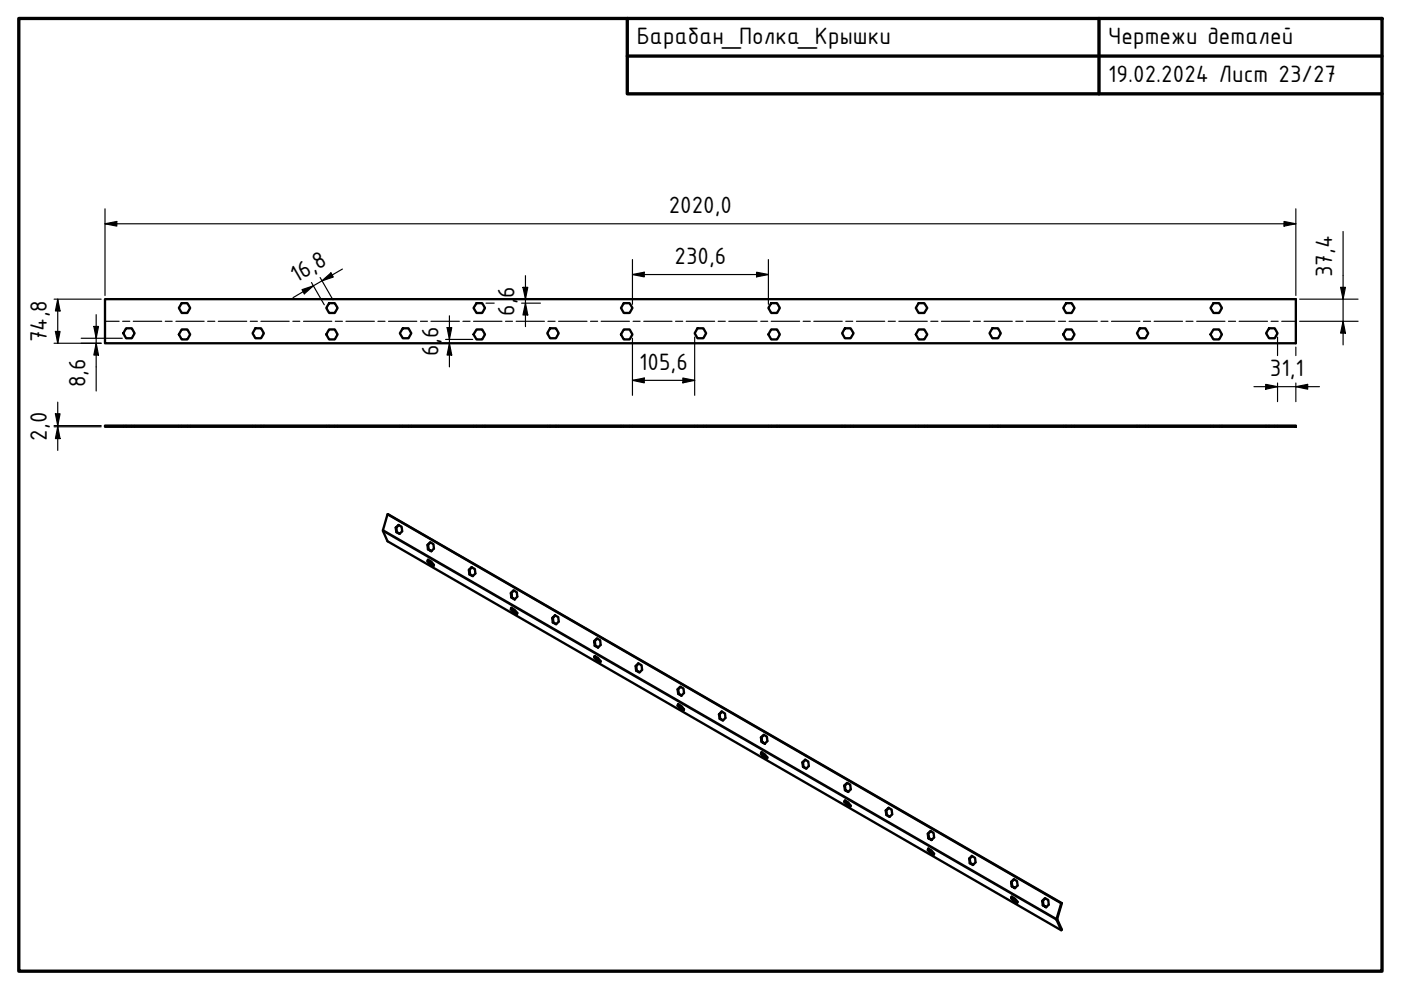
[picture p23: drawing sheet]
<svg xmlns="http://www.w3.org/2000/svg" width="297mm" height="210mm" viewBox="0 0 297 210" stroke-linecap="round" stroke-linejoin="round" font-family="sans-serif">
<defs><g id="words">
<g font-size="5.4">
<text x="135" y="9.3">Барабан_Полка_Крышки</text>
<text x="235" y="9.4">Чертежи деталей</text>
<text x="235" y="17.4">19.02.2024 Лист 23/27</text>
<text x="141.8" y="45.2">2020,0</text>
<text x="143" y="55.9">230,6</text>
<text x="282.4" y="58.8" transform="rotate(-90 282.4 58.8)">37,4</text>
<text x="62.8" y="60" transform="rotate(-30 62.8 60)">16,8</text>
<text x="109.1" y="63.3" transform="rotate(-90 109.1 63.3)">6</text>
<text x="93" y="71.8" transform="rotate(-90 93 71.8)">6</text>
<text x="109.1" y="66.9" transform="rotate(-90 109.1 66.9)">6,</text>
<text x="9.9" y="72.6" transform="rotate(-90 9.9 72.6)">74,8</text>
<text x="93" y="75.4" transform="rotate(-90 93 75.4)">6,</text>
<text x="18.1" y="82.1" transform="rotate(-90 18.1 82.1)">8,6</text>
<text x="135.5" y="78.4">105,6</text>
<text x="269.2" y="79.7">31,1</text>
<text x="9.9" y="93.5" transform="rotate(-90 9.9 93.5)">2,0</text>
</g>
</g></defs>
<!-- layer: Bend Centerline (ISO) -->
<g fill="none" stroke="#000" stroke-width=".25">
<path d="M22.3 68.1h3M26 68.1h1.5M28.3 68.1h6M35 68.1h1.5M37.3 68.1h6M44 68.1h1.5M46.3 68.1h6M53.1 68.1h1.5M55.3 68.1h6M62.1 68.1h1.5M64.3 68.1h6M71.1 68.1h1.5"/>
<path d="M73.3 68.1h6.1M80.1 68.1h1.5M82.4 68.1h6M89.1 68.1h1.5M91.4 68.1h6M98.1 68.1h1.6M100.4 68.1h6M107.2 68.1h1.5M109.4 68.1h6M116.2 68.1h1.5M118.4 68.1h6.1M125.2 68.1h1.5"/>
<path d="M127.5 68.1h6M134.2 68.1h1.5M136.5 68.1h6M143.2 68.1h1.5M145.5 68.1h6M152.3 68.1h1.5M154.5 68.1h6M161.3 68.1h1.5M163.5 68.1h6M170.3 68.1h1.5M172.5 68.1h6.1M179.3 68.1h1.5"/>
<path d="M181.6 68.1h6M188.3 68.1h1.5M190.6 68.1h6M197.3 68.1h1.6M199.6 68.1h6M206.4 68.1h1.5M208.6 68.1h6M215.4 68.1h1.5M217.6 68.1h6.1M224.4 68.1h1.5M226.7 68.1h6M233.4 68.1h1.5"/>
<path d="M235.7 68.1h6M242.4 68.1h1.5M244.7 68.1h6M251.5 68.1h1.4M253.7 68.1h6M260.5 68.1h1.5M262.7 68.1h6M269.5 68.1h1.5M271.7 68.1h3"/>
</g>
<!-- layer: Visible (ISO) -->
<g fill="none" stroke="#000" stroke-width=".49">
<path d="M22.3 63.4h252.4v9.4h-252.4zM26.7 69.6h1.2l.6 1.1-.6 1h-1.2l-.6-1zM38.5 69.8h1.2l.6 1.1-.6 1.1h-1.2l-.6-1.1zM38.5 64.3h1.2l.6 1-.6 1.1h-1.2l-.6-1.1zM54.2 69.6h1.2l.6 1.1-.6 1h-1.2l-.6-1zM69.8 69.8h1.2l.6 1.1-.6 1.1h-1.2l-.6-1.1zM69.8 64.3h1.2l.6 1-.6 1.1h-1.2l-.6-1.1zM85.4 69.6h1.2l.6 1.1-.6 1h-1.2l-.6-1zM101 69.8h1.2l.6 1.1-.6 1.1h-1.2l-.6-1.1zM101 64.3h1.2l.6 1-.6 1.1h-1.2l-.6-1.1zM116.6 69.6h1.3l.6 1.1-.6 1h-1.3l-.6-1zM132.3 69.8h1.2l.6 1.1-.6 1.1h-1.2l-.6-1.1z"/>
<path d="M132.3 64.3h1.2l.6 1-.6 1.1h-1.2l-.6-1.1zM147.9 69.6h1.2l.6 1.1-.6 1h-1.2l-.6-1zM163.5 69.8h1.2l.6 1.1-.6 1.1h-1.2l-.6-1.1zM163.5 64.3h1.2l.6 1-.6 1.1h-1.2l-.6-1.1zM179.1 69.6h1.2l.7 1.1-.7 1h-1.2l-.6-1zM194.8 69.8h1.2l.6 1.1-.6 1.1h-1.2l-.6-1.1zM194.8 64.3h1.2l.6 1-.6 1.1h-1.2l-.6-1.1zM210.4 69.6h1.2l.6 1.1-.6 1h-1.2l-.6-1zM226 69.8h1.2l.6 1.1-.6 1.1h-1.2l-.6-1.1zM226 64.3h1.2l.6 1-.6 1.1h-1.2l-.6-1.1zM241.7 69.6h1.2l.6 1.1-.6 1h-1.2l-.6-1zM257.3 69.8h1.2l.6 1.1-.6 1.1h-1.2l-.7-1.1z"/>
<path d="M257.3 64.3h1.2l.6 1-.6 1.1h-1.2l-.7-1.1zM269.1 69.6h1.2l.6 1.1-.6 1h-1.2l-.7-1zM22.3 90.2h252.4v.3h-252.4zM82.2 109l142.8 82.5M83.9 111.9l.1 .9 .8 .4M84 112.8l.7 .4 .6-.6-.1-.9-.7-.4-.6 .6h.1l.1 .9M84.6 111.3l-.6 .6M90.6 115.5l.6-.5 .7 .4 .1 .9-.6 .6-.7-.4 .8 .3M90.6 119l.6 .7 .1-.1 .6 .3M90.7 116.5l-.1-1h.2l.1 1M90.8 118.7v.2M91.3 115l-.5 .5"/>
<path d="M91.3 119.6l-.5-.7-.2 .1 .1-.3 .7 .4 .6 .7-.1 .3-.7-.4M99.4 120.8l.1 1 .8 .3M99.5 121.8l.7 .4 .6-.6-.1-.9-.7-.4-.6 .5h.2l.1 1M100 120.3l-.4 .5M108.3 125.7l.6-.5 .7 .4 .1 .9-.6 .6-.7-.4 .7 .3M108.3 129.2l.6 .7 .1-.1 .6 .3M108.4 126.7l-.1-1h.1l.1 1M108.5 128.9l-.1 .1M108.9 125.2l-.5 .5M109 129.8l-.6-.8-.1 .2 .1-.3 .7 .4 .6 .7-.1 .3-.7-.4M117.1 131l.1 1 .7 .3M117.2 132l.7 .4 .6-.6-.1-1-.7-.3-.6 .5h.1l.1 1"/>
<path d="M117.7 130.5l-.5 .5M126 135.9l.5-.5 .7 .3 .2 1-.6 .6-.7-.4 .7 .3M126 139.4l.5 .7 .2-.2 .6 .4M126.2 139.1l-.1 .1M126.2 136.9l-.1-1h-.1l.1 1M126.6 135.4l-.5 .5M126.7 139.9l-.6-.7-.1 .2 .1-.3 .7 .4 .6 .7-.2 .3-.7-.4M134.8 141.2l.1 1 .7 .3M135 142.2l-.1-1h-.1l.5-.5 .7 .3 .1 1-.5 .6-.7-.4M135.4 140.7l-.5 .5M143.7 146.2l.5-.6 .7 .4 .1 .9-.5 .6-.7-.4 .7 .4M143.7 149.6l.5 .7 .2-.1 .6 .3"/>
<path d="M143.8 147.1l-.1-.9 .1-.1 .1 1M143.8 149.3l.7 .4 .5 .7-.1 .3-.7-.4M143.8 149.3l-.1 .3 .1-.1 .6 .7M143.8 149.3v.2M144.3 145.6l-.5 .5M152.4 151.4l.2 1 .7 .3M152.7 152.4l-.1-1h-.2l.6-.6 .7 .5 .1 .9-.6 .6-.6-.4M153.1 150.9l-.5 .5M161.3 156.4l.6-.6 .7 .4 .1 .9-.6 .6-.6-.4 .7 .4M161.3 159.8l.6 .7 .1-.1 .7 .3M161.5 157.3l-.2-.9h.2l.1 .9M161.5 159.5v.2"/>
<path d="M162 155.8l-.5 .6M162 160.4l-.5-.7-.2 .1 .2-.3 .6 .4 .6 .7-.1 .3-.7-.4M170.1 161.6l.2 1 .7 .3M170.3 162.6l.6 .4 .6-.6-.1-.9-.7-.4-.6 .5h.2l.1 1M170.8 161.1l-.5 .5M179 166.5l.6-.5 .7 .4 .1 1-.6 .5-.7-.4 .8 .4M179 170l.6 .7 .1-.1 .6 .3M179.2 169.8l-.1 .1M179.2 167.5l-.1-1h-.1l.1 1M179.7 166l-.6 .5M179.7 170.6l-.6-.7-.1 .1 .1-.3 .7 .4 .6 .7-.1 .3-.7-.4M187.8 171.8l.1 1 .8 .3"/>
<path d="M187.9 172.8l.7 .4 .6-.6-.1-.9-.7-.4-.6 .5h.1l.1 1M188.5 171.3l-.6 .5M196.7 176.8l.6-.6 .6 .4 .1 1-.5 .5-.7-.4 .8 .3M196.9 180l-.1 .1M197 177.7l-.2-1v1M197.3 176.2l-.5 .5M196.7 180.2l.6 .7 .1-.1 .6 .4M197.4 180.8l-.6-.7-.1 .1 .1-.3 .7 .4 .5 .7-.1 .3-.6-.4M205.5 182l.1 1 .7 .3M205.7 183l-.2-1 .6-.5 .6 .4 .1 .9-.5 .6-.7-.4M206.1 181.5l-.5 .5M214.4 187l.5-.6 .7 .4 .2 .9-.6 .6-.7-.4 .7 .4"/>
<path d="M214.4 190.4l.5 .7 .2-.1 .6 .3M214.5 187.9l-.1-.9 .2 .9M214.6 190.1l-.1 .2M215 186.4l-.5 .6M215.1 191l-.6-.7-.1 .1 .1-.3 .7 .4 .6 .7-.2 .3-.7-.4M221 191l.5-.6 .7 .4 .2 1-.6 .6-.7-.5 .7 .4M221.1 191.9l-.1-.9h.1l.1 .9M221.6 190.5l-.5 .5M225.1 191.5h-.1l-1 3.3 1 2.4 .1-.1-.9-2.3 .9-3.3-142.9-82.5-1 3.4 1 2.4 142.8 82.4"/>
</g>
<!-- layer: Hidden (ISO) -->
<g fill="none" stroke="#000" stroke-width=".35">
<path d="M26.1 90.2v.1M26.1 90.4v.1M26.7 90.2v.1M26.7 90.4v.1M27.9 90.2v.1M27.9 90.4v.1M28.5 90.2v.1M28.5 90.4v.1M37.9 90.2v.1M37.9 90.4v.1M38.5 90.2v.1M38.5 90.4v.1"/>
<path d="M39.7 90.2v.1M39.7 90.4v.1M40.3 90.2v.1M40.3 90.4v.1M53.6 90.2v.1M53.6 90.4v.1M54.2 90.2v.1M54.2 90.4v.1M55.4 90.2v.1M55.4 90.4v.1M56 90.2v.1M56 90.4v.1"/>
<path d="M69.2 90.2v.1M69.2 90.4v.1M69.8 90.2v.1M69.8 90.4v.1M71 90.2v.1M71 90.4v.1M71.6 90.2v.1M71.6 90.4v.1M84.8 90.2v.1M84.8 90.4v.1M85.4 90.2v.1M85.4 90.4v.1"/>
<path d="M86.6 90.2v.1M86.6 90.4v.1M87.2 90.2v.1M87.2 90.4v.1M100.4 90.2v.1M100.4 90.4v.1M101 90.2v.1M101 90.4v.1M102.2 90.2v.1M102.2 90.4v.1M102.8 90.2v.1M102.8 90.4v.1"/>
<path d="M116 90.2v.1M116 90.4v.1M116.6 90.2v.1M116.6 90.4v.1M117.9 90.2v.1M117.9 90.4v.1M118.5 90.2v.1M118.5 90.4v.1M131.7 90.2v.1M131.7 90.4v.1M132.3 90.2v.1M132.3 90.4v.1"/>
<path d="M133.5 90.2v.1M133.5 90.4v.1M134.1 90.2v.1M134.1 90.4v.1M147.3 90.2v.1M147.3 90.4v.1M147.9 90.2v.1M147.9 90.4v.1M149.1 90.2v.1M149.1 90.4v.1M149.7 90.2v.1M149.7 90.4v.1"/>
<path d="M162.9 90.2v.1M162.9 90.4v.1M163.5 90.2v.1M163.5 90.4v.1M164.7 90.2v.1M164.7 90.4v.1M165.3 90.2v.1M165.3 90.4v.1M178.5 90.2v.1M178.5 90.4v.1M179.1 90.2v.1M179.1 90.4v.1"/>
<path d="M180.3 90.2v.1M180.3 90.4v.1M181 90.2v.1M181 90.4v.1M194.2 90.2v.1M194.2 90.4v.1M194.8 90.2v.1M194.8 90.4v.1M196 90.2v.1M196 90.4v.1M196.6 90.2v.1M196.6 90.4v.1"/>
<path d="M209.8 90.2v.1M209.8 90.4v.1M210.4 90.2v.1M210.4 90.4v.1M211.6 90.2v.1M211.6 90.4v.1M212.2 90.2v.1M212.2 90.4v.1M225.4 90.2v.1M225.4 90.4v.1M226 90.2v.1M226 90.4v.1"/>
<path d="M227.2 90.2v.1M227.2 90.4v.1M227.8 90.2v.1M227.8 90.4v.1M241.1 90.2v.1M241.1 90.4v.1M241.7 90.2v.1M241.7 90.4v.1M242.9 90.2v.1M242.9 90.4v.1M243.5 90.2v.1M243.5 90.4v.1"/>
<path d="M256.6 90.2v.1M256.6 90.4v.1M257.3 90.2v.1M257.3 90.4v.1M258.5 90.2v.1M258.5 90.4v.1M259.1 90.2v.1M259.1 90.4v.1M268.4 90.2v.1M268.4 90.4v.1M269.1 90.2v.1M269.1 90.4v.1"/>
<path d="M270.3 90.2v.1M270.3 90.4v.1M270.9 90.2v.1M270.9 90.4v.1"/>
</g>
<!-- layer: Visible Narrow (ISO) -->
<path d="M81.2 112.6l142.8 82.5 .2-.2M81.2 112.4l143 82.4" fill="none" stroke="#000" stroke-width=".35"/>
<!-- layer: Border (ISO) -->
<path d="M4 3.9h289v202h-289zM133 3.9v16h160M133 11.9h160M233 3.9v16" fill="none" stroke="#000" stroke-width=".71"/>
<!-- layer: Dimension (ISO) -->
<g fill="none" stroke="#000" stroke-width=".25">
<path d="M22.3 47.4l2.5-.4v.9zM22.3 47.4h252.4M22.3 44.3v18.4M66 59.9l2.8 4.7M67.9 58.8l2.7 4.8M68.3 59.5l1.9-1.6 .5 .8zM72.6 57l-10.5 6.1M111.4 58.5v10.8M134.1 58.2l2.5-.5v1zM134.1 58.2h28.8M134.1 55v9.5M160.4 57.7l2.5 .5-2.5 .5z"/>
<path d="M162.9 55v9.5M272.2 47l2.5 .4-2.5 .5zM274.7 44.3v18.4M284.8 49.1v24M11.5 72.8h9.9M11.5 63.4h9.9M11.7 70.3h1l-.5 2.5zM12.2 63.4l.5 2.5h-1zM12.2 63.4v9.4M17.2 71.7h8.7M19.9 69.2h1l-.5 2.5zM20.4 72.8l.5 2.5h-1z"/>
<path d="M20.4 66.7v16.2M64 61.4l2.4-.8-1.9 1.7zM94.5 72h5.7M94.8 69.5h1l-.5 2.5zM95.3 72.8l.5 2.5h-1zM95.3 67v10.8M103 64.3h1.8M110.6 64.3h4M110.9 60.9h1l-.5 2.5zM111.4 64.3l.5 2.5h-1zM134.1 71.7v12.1M147.3 71.5v12.3"/>
<path d="M270.9 71.5v3.9M274.7 73.6v1.8M275.6 63.4h12.3M275.6 68.1h12.3M284.2 60.9h1.1l-.5 2.5zM284.8 68.1l.5 2.5h-1.1zM11.5 90.2h9.9M11.5 90.5h9.9M11.7 87.7h1l-.5 2.5zM12.2 90.5l.5 2.5h-1zM12.2 85.3v10.2M134.1 80.6l2.5-.4v1z"/>
<path d="M134.1 80.6h13.2M144.8 80.2l2.5 .4-2.5 .6zM265.9 82h13.9M268.4 81.5l2.5 .5-2.5 .5zM270.9 81.2v4M274.7 82l2.5-.5v1zM274.7 81.2v4"/>
</g>
<g fill="#000">
<path d="M22.3 47.4l2.5-.4v.9zM68.3 59.5l1.9-1.6 .5 .8zM134.1 58.2l2.5-.5v1zM160.4 57.7l2.5 .5-2.5 .5zM272.2 47l2.5 .4-2.5 .5zM11.7 70.3h1l-.5 2.5zM12.2 63.4l.5 2.5h-1zM19.9 69.2h1l-.5 2.5zM20.4 72.8l.5 2.5h-1zM64 61.4l2.4-.8-1.9 1.7zM94.8 69.5h1l-.5 2.5zM95.3 72.8l.5 2.5h-1z"/>
<path d="M110.9 60.9h1l-.5 2.5zM111.4 64.3l.5 2.5h-1zM284.2 60.9h1.1l-.5 2.5zM284.8 68.1l.5 2.5h-1.1zM11.7 87.7h1l-.5 2.5zM12.2 90.5l.5 2.5h-1zM134.1 80.6l2.5-.4v1zM144.8 80.2l2.5 .4-2.5 .6zM268.4 81.5l2.5 .5-2.5 .5zM274.7 82l2.5-.5v1z"/>
</g>
<use href="#words"/>
</svg>
